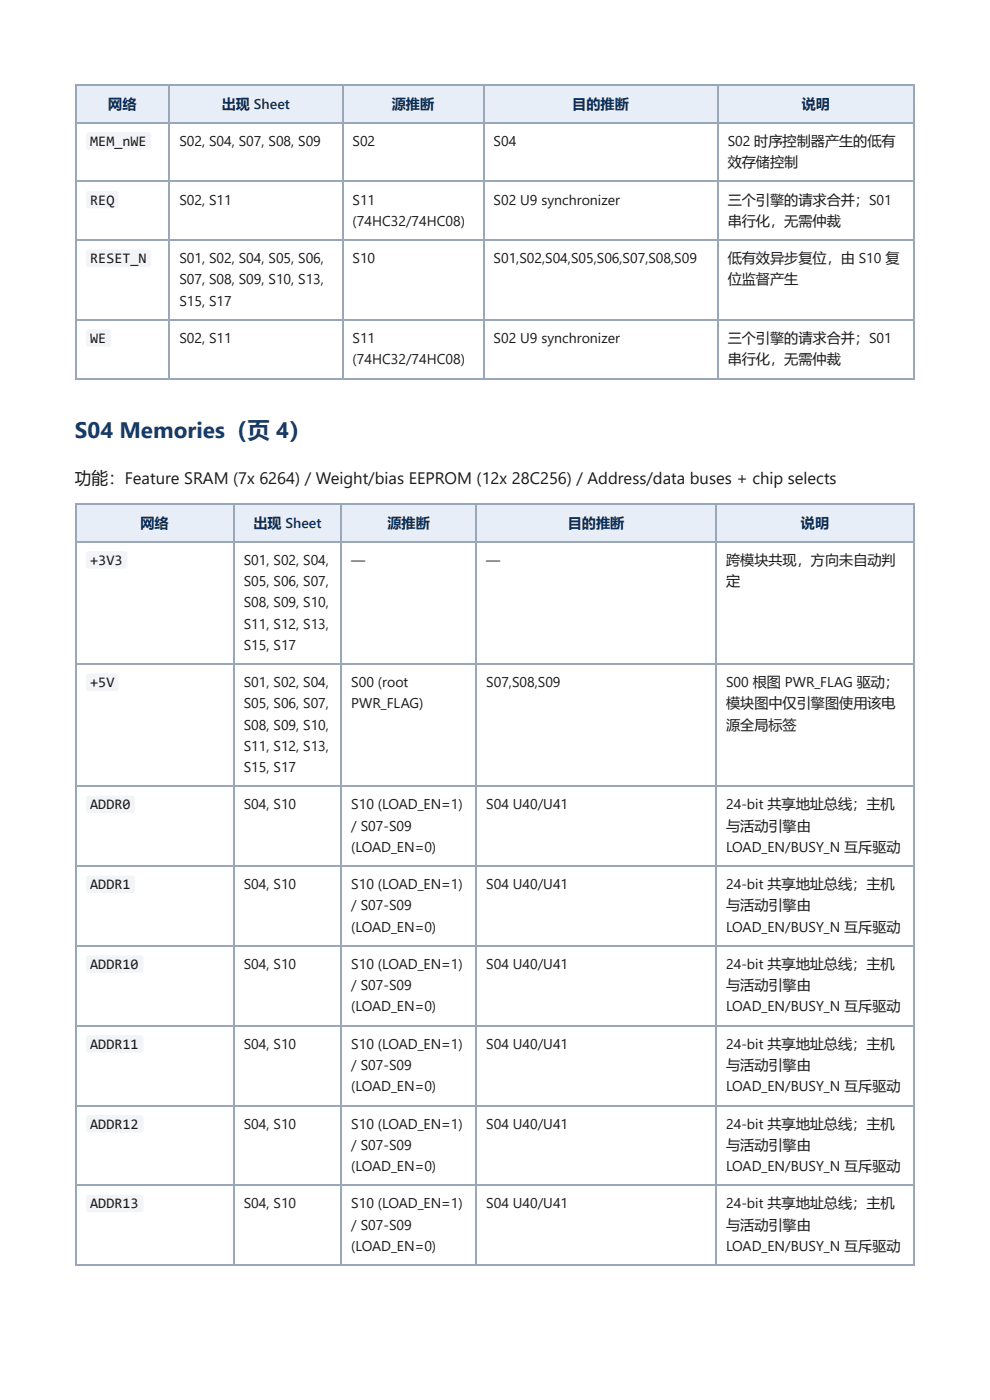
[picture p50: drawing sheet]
<svg xmlns="http://www.w3.org/2000/svg" width="210mm" height="297mm" viewBox="0 0 210 297" stroke-linecap="round" stroke-linejoin="round" font-family="sans-serif">
<defs><g id="words">
<text font-size="4.8" fill="#123f73" x="15.9" y="92.9">S04 Memories（页 4）</text>
<text font-size="3.5" fill="#1a1a1a" x="15.9" y="102.7">功能：Feature SRAM (7x 6264) / Weight/bias EEPROM (12x 28C256) / Address/data buses + chip selects</text>
<g font-size="3.1" fill="#1a1a1a">
<text x="19.1" y="31">MEM_nWE</text>
<text x="19.1" y="43.4">REQ</text>
<text x="19.1" y="55.8">RESET_N</text>
<text x="19.1" y="72.8">WE</text>
<text x="19.1" y="119.9">+3V3</text>
<text x="19.1" y="145.8">+5V</text>
<text x="19.1" y="171.7">ADDR0</text>
<text x="19.1" y="188.6">ADDR1</text>
<text x="19.1" y="205.6">ADDR10</text>
<text x="19.1" y="222.5">ADDR11</text>
<text x="19.1" y="239.4">ADDR12</text>
<text x="19.1" y="256.4">ADDR13</text>
</g>
<g font-size="3" fill="#0b2e59">
<text x="23" y="23">网络</text>
<text x="47" y="23">出现 Sheet</text>
<text x="83.1" y="23">源推断</text>
<text x="121.3" y="23">目的推断</text>
<text x="170" y="23">说明</text>
<text x="29.8" y="111.9">网络</text>
<text x="53.7" y="111.9">出现 Sheet</text>
<text x="82.1" y="111.9">源推断</text>
<text x="120.4" y="111.9">目的推断</text>
<text x="169.8" y="111.9">说明</text>
</g>
<g font-size="3" fill="#1a1a1a">
<text x="38" y="31">S02, S04, S07, S08, S09</text>
<text x="74.7" y="31">S02</text>
<text x="104.6" y="31">S04</text>
<text x="154.3" y="31">S02 时序控制器产生的低有</text>
<text x="154.3" y="35.5">效存储控制</text>
<text x="38" y="43.4">S02, S11</text>
<text x="74.7" y="43.4">S11</text>
<text x="74.7" y="47.9">(74HC32/74HC08)</text>
<text x="104.6" y="43.4">S02 U9 synchronizer</text>
<text x="154.3" y="43.4">三个引擎的请求合并；S01</text>
<text x="154.3" y="47.9">串行化，无需仲裁</text>
<text x="38" y="55.8">S01, S02, S04, S05, S06,</text>
<text x="74.7" y="55.8">S10</text>
<text x="104.6" y="55.8">S01,S02,S04,S05,S06,S07,S08,S09</text>
<text x="154.3" y="55.8">低有效异步复位，由 S10 复</text>
<text x="38" y="60.3">S07, S08, S09, S10, S13,</text>
<text x="38" y="64.8">S15, S17</text>
<text x="154.3" y="60.3">位监督产生</text>
<text x="38" y="72.8">S02, S11</text>
<text x="74.7" y="72.8">S11</text>
<text x="74.7" y="77.3">(74HC32/74HC08)</text>
<text x="104.6" y="72.8">S02 U9 synchronizer</text>
<text x="154.3" y="72.8">三个引擎的请求合并；S01</text>
<text x="154.3" y="77.3">串行化，无需仲裁</text>
<text x="51.7" y="119.9">S01, S02, S04,</text>
<text x="74.5" y="119.9">—</text>
<text x="103.1" y="119.9">—</text>
<text x="153.9" y="119.9">跨模块共现，方向未自动判</text>
<text x="51.7" y="124.4">S05, S06, S07,</text>
<text x="153.9" y="124.4">定</text>
<text x="51.7" y="128.9">S08, S09, S10,</text>
<text x="51.7" y="133.4">S11, S12, S13,</text>
<text x="51.7" y="137.8">S15, S17</text>
<text x="51.7" y="145.8">S01, S02, S04,</text>
<text x="74.5" y="145.8">S00 (root</text>
<text x="103.1" y="145.8">S07,S08,S09</text>
<text x="153.9" y="145.8">S00 根图 PWR_FLAG 驱动；</text>
<text x="51.7" y="150.3">S05, S06, S07,</text>
<text x="51.7" y="154.8">S08, S09, S10,</text>
<text x="74.5" y="150.3">PWR_FLAG)</text>
<text x="153.9" y="150.3">模块图中仅引擎图使用该电</text>
<text x="153.9" y="154.8">源全局标签</text>
<text x="51.7" y="159.3">S11, S12, S13,</text>
<text x="51.7" y="163.8">S15, S17</text>
<text x="51.7" y="171.7">S04, S10</text>
<text x="74.5" y="171.7">S10 (LOAD_EN=1)</text>
<text x="103.1" y="171.7">S04 U40/U41</text>
<text x="153.9" y="171.7">24-bit 共享地址总线；主机</text>
<text x="74.5" y="176.2">/ S07-S09</text>
<text x="153.9" y="176.2">与活动引擎由</text>
<text x="74.5" y="180.7">(LOAD_EN=0)</text>
<text x="153.9" y="180.7">LOAD_EN/BUSY_N 互斥驱动</text>
<text x="51.7" y="188.6">S04, S10</text>
<text x="74.5" y="188.6">S10 (LOAD_EN=1)</text>
<text x="103.1" y="188.6">S04 U40/U41</text>
<text x="153.9" y="188.6">24-bit 共享地址总线；主机</text>
<text x="74.5" y="193.1">/ S07-S09</text>
<text x="74.5" y="197.6">(LOAD_EN=0)</text>
<text x="153.9" y="193.1">与活动引擎由</text>
<text x="153.9" y="197.6">LOAD_EN/BUSY_N 互斥驱动</text>
<text x="51.7" y="205.6">S04, S10</text>
<text x="74.5" y="205.6">S10 (LOAD_EN=1)</text>
<text x="103.1" y="205.6">S04 U40/U41</text>
<text x="153.9" y="205.6">24-bit 共享地址总线；主机</text>
<text x="74.5" y="210.1">/ S07-S09</text>
<text x="74.5" y="214.6">(LOAD_EN=0)</text>
<text x="153.9" y="210.1">与活动引擎由</text>
<text x="153.9" y="214.6">LOAD_EN/BUSY_N 互斥驱动</text>
<text x="51.7" y="222.5">S04, S10</text>
<text x="74.5" y="222.5">S10 (LOAD_EN=1)</text>
<text x="74.5" y="227">/ S07-S09</text>
<text x="103.1" y="222.5">S04 U40/U41</text>
<text x="153.9" y="222.5">24-bit 共享地址总线；主机</text>
<text x="153.9" y="227">与活动引擎由</text>
<text x="74.5" y="231.5">(LOAD_EN=0)</text>
<text x="153.9" y="231.5">LOAD_EN/BUSY_N 互斥驱动</text>
<text x="51.7" y="239.4">S04, S10</text>
<text x="74.5" y="239.4">S10 (LOAD_EN=1)</text>
<text x="103.1" y="239.4">S04 U40/U41</text>
<text x="153.9" y="239.4">24-bit 共享地址总线；主机</text>
<text x="74.5" y="243.9">/ S07-S09</text>
<text x="153.9" y="243.9">与活动引擎由</text>
<text x="74.5" y="248.4">(LOAD_EN=0)</text>
<text x="153.9" y="248.4">LOAD_EN/BUSY_N 互斥驱动</text>
<text x="51.7" y="256.4">S04, S10</text>
<text x="74.5" y="256.4">S10 (LOAD_EN=1)</text>
<text x="103.1" y="256.4">S04 U40/U41</text>
<text x="153.9" y="256.4">24-bit 共享地址总线；主机</text>
<text x="74.5" y="260.9">/ S07-S09</text>
<text x="153.9" y="260.9">与活动引擎由</text>
<text x="74.5" y="265.4">(LOAD_EN=0)</text>
<text x="153.9" y="265.4">LOAD_EN/BUSY_N 互斥驱动</text>
</g>
</g></defs>
<g fill="#e8eef7">
<path d="M16.1 18.3h19.9v7.9h-19.9z"/>
<path d="M36 18.3h36.5v7.9h-36.5z"/>
<path d="M72.5 18.3h29.9v7.9h-29.9z"/>
<path d="M102.4 18.3h49.7v7.9h-49.7z"/>
<path d="M152.1 18.3h41.8v7.9h-41.8z"/>
</g>
<path d="M15.9 18.1h178M16 18v62.4M35.9 18v62.4M72.6 18v62.4M102.5 18v62.4M152.3 18v62.4M15.9 26.1h178M15.9 38.5h178M15.9 50.9h178M15.9 67.9h178M15.9 80.3h178" fill="none" stroke="#9aa7b8" stroke-width=".26"/>
<path d="M193.8 18v62.4" fill="none" stroke="#9aa7b8" stroke-width=".25"/>
<g fill="#e8eef7">
<path d="M16.1 107.2h33.4v7.9h-33.4z"/>
<path d="M49.5 107.2h22.7v7.9h-22.7z"/>
<path d="M72.2 107.2h28.9v7.9h-28.9z"/>
<path d="M101.1 107.2h50.8v7.9h-50.8z"/>
<path d="M151.9 107.2h42v7.9h-42z"/>
</g>
<g fill="none" stroke="#9aa7b8" stroke-width=".26">
<path d="M15.9 107h178M15.9 115h178M16 106.9v161.7M49.6 106.9v161.7M72.4 106.9v161.7M100.9 106.9v161.7M151.7 106.9v161.7M15.9 140.9h178M15.9 166.8h178M15.9 183.8h178M15.9 200.7h178M15.9 217.6h178"/>
<path d="M15.9 234.6h178M15.9 251.5h178M15.9 268.4h178"/>
</g>
<path d="M193.8 106.9v161.7" fill="none" stroke="#9aa7b8" stroke-width=".25"/>
<g fill="#f2f4f7">
<path d="M18.4 28.2l.4-.2 12.8 .1 .4 .4v2.8l-.2 .4-.3 .1-12.8-.1-.4-.2v-.3v-2.6z"/>
<path d="M18.4 40.6l.4-.1h6l.3 .5v2.9l-.5 .3-6-.1-.3-.4v-2.7z"/>
<path d="M18.4 53.1l.4-.2h12.8l.4 .4v2.9l-.2 .3-.3 .1h-12.8l-.4-.2v-.3v-2.7z"/>
<path d="M18.4 70l.4-.1h4.5l.2 .5v2.9l-.5 .3-4.5-.1-.2-.5v-2.6z"/>
<path d="M18.4 117.1l.4-.2 7.9 .1 .3 .5-.1 2.8-.4 .4-7.9-.1-.3-.5v-2.6z"/>
<path d="M18.4 143l.4-.1h6l.3 .5v2.9l-.5 .3-6-.1-.3-.4v-2.7z"/>
<path d="M18.4 169l.4-.2h9.4l.4 .5-.1 2.9-.5 .3h-9.4l-.3-.5v-2.7z"/>
<path d="M18.4 185.9l.4-.2 9.4 .1 .4 .5-.1 2.8-.5 .3h-9.4l-.3-.5v-2.6z"/>
<path d="M18.4 202.8l.4-.1h11.2l.4 .4v2.8l-.2 .4-.3 .1h-11.2l-.4-.3v-.3v-2.6z"/>
<path d="M18.4 219.8l.4-.2h11.2l.4 .4v2.9l-.2 .3-.3 .1h-11.2l-.4-.2v-.3v-2.7z"/>
<path d="M18.4 236.7l.4-.2h11.2l.4 .5v2.8l-.2 .4h-.3h-11.2l-.4-.2v-.3v-2.6z"/>
<path d="M18.4 253.6l.4-.1h11.2l.4 .4v2.8l-.2 .4-.3 .1h-11.2l-.4-.3v-.3v-2.6z"/>
</g>
<use href="#words"/>
</svg>
